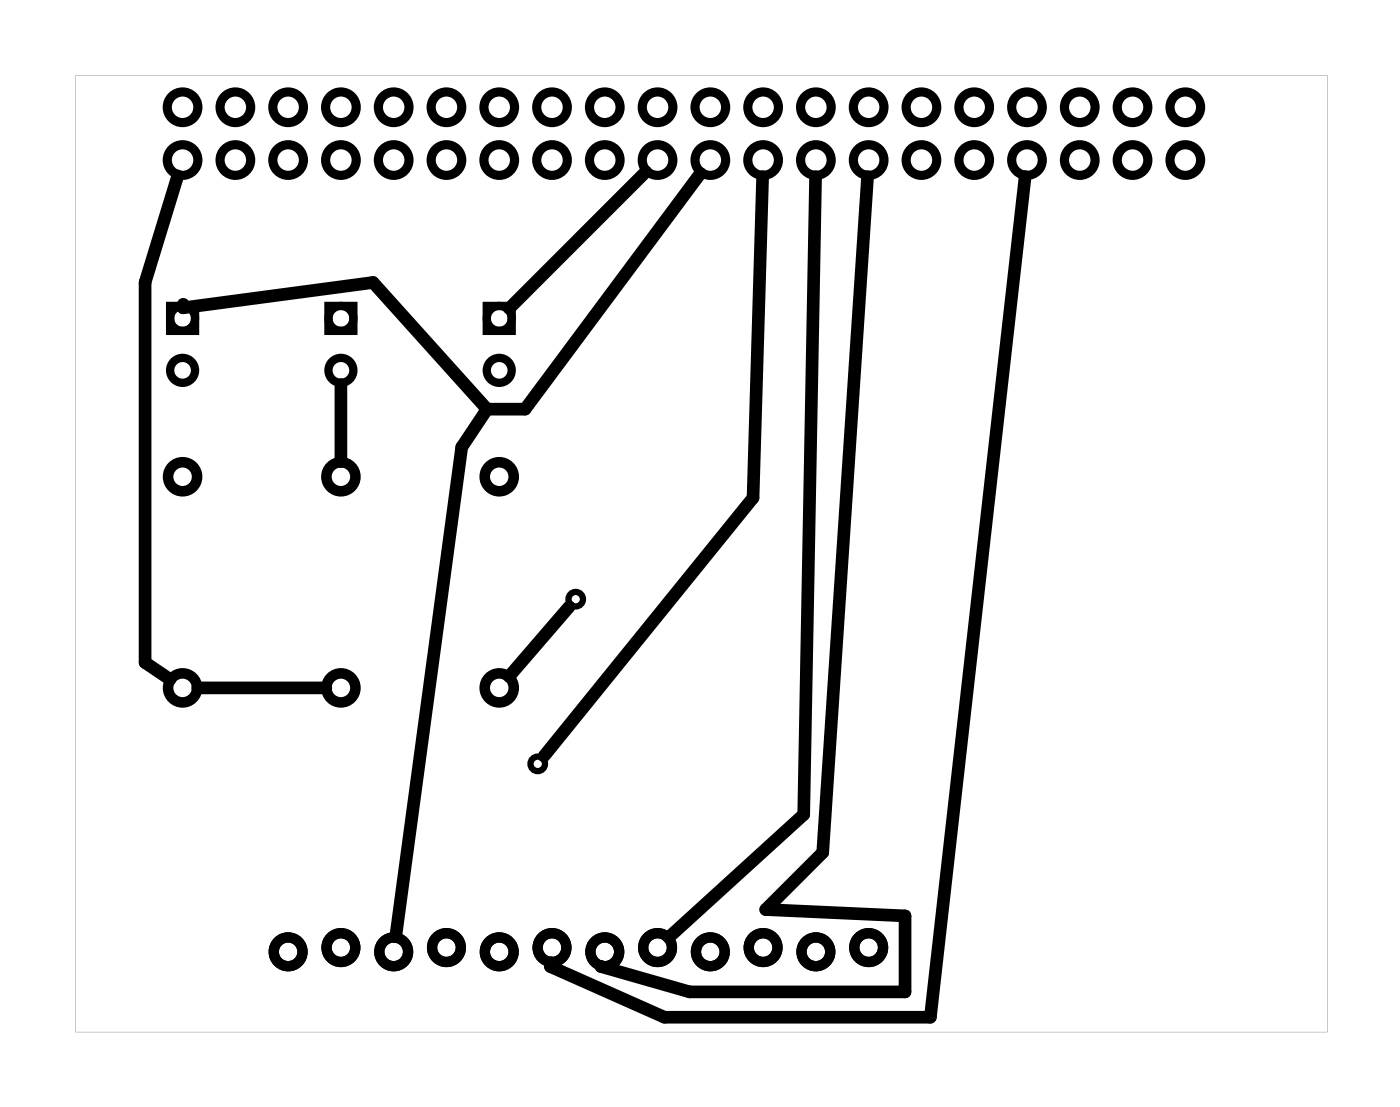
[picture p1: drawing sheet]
<svg xmlns="http://www.w3.org/2000/svg" width="67mm" height="53mm" viewBox="0 0 67 53" stroke-linecap="round" stroke-linejoin="round" font-family="sans-serif">
<path d="M3.6 3.6v46.1h60.3v-46.1zM3.6 3.6h60.3v46.1h-60.3z" fill="#000"/>
<g fill="none" stroke="#000" stroke-width=".44">
<circle cx="8.8" cy="5.2" r=".74"/>
<circle cx="8.8" cy="7.7" r=".74"/>
<circle cx="11.3" cy="5.2" r=".74"/>
<circle cx="11.3" cy="7.7" r=".74"/>
<circle cx="13.9" cy="5.2" r=".74"/>
<circle cx="13.9" cy="7.7" r=".74"/>
<circle cx="16.4" cy="5.2" r=".74"/>
<circle cx="16.4" cy="7.7" r=".74"/>
<circle cx="18.9" cy="5.2" r=".74"/>
<circle cx="18.9" cy="7.7" r=".74"/>
<circle cx="21.5" cy="5.2" r=".74"/>
<circle cx="21.5" cy="7.7" r=".74"/>
<circle cx="24" cy="5.2" r=".74"/>
<circle cx="24" cy="7.7" r=".74"/>
<circle cx="26.6" cy="5.2" r=".74"/>
<circle cx="26.6" cy="7.7" r=".74"/>
<circle cx="29.1" cy="5.2" r=".74"/>
<circle cx="29.1" cy="7.7" r=".74"/>
<circle cx="31.6" cy="5.2" r=".74"/>
<circle cx="31.6" cy="7.7" r=".74"/>
<circle cx="34.2" cy="5.2" r=".74"/>
<circle cx="34.2" cy="7.7" r=".74"/>
<circle cx="36.7" cy="5.2" r=".74"/>
<circle cx="36.7" cy="7.7" r=".74"/>
<circle cx="39.3" cy="5.2" r=".74"/>
<circle cx="39.3" cy="7.7" r=".74"/>
<circle cx="41.8" cy="5.2" r=".74"/>
<circle cx="41.8" cy="7.7" r=".74"/>
<circle cx="44.3" cy="5.2" r=".74"/>
<circle cx="44.3" cy="7.7" r=".74"/>
<circle cx="46.9" cy="5.2" r=".74"/>
<circle cx="46.9" cy="7.7" r=".74"/>
<circle cx="49.4" cy="5.2" r=".74"/>
<circle cx="49.4" cy="7.7" r=".74"/>
<circle cx="52" cy="5.2" r=".74"/>
<circle cx="52" cy="7.7" r=".74"/>
<circle cx="54.5" cy="5.2" r=".74"/>
<circle cx="54.5" cy="7.7" r=".74"/>
<circle cx="57" cy="5.2" r=".74"/>
<circle cx="57" cy="7.7" r=".74"/>
</g>
<g fill="none" stroke="#000" stroke-width=".4">
<path d="M8.2 14.7h1.2v1.2h-1.2zM15.8 14.7h1.2v1.2h-1.2zM23.4 14.7h1.2v1.2h-1.2z"/>
<circle cx="8.8" cy="15.3" r=".6"/>
<circle cx="8.8" cy="17.8" r=".6"/>
<circle cx="16.4" cy="15.3" r=".6"/>
<circle cx="16.4" cy="17.8" r=".6"/>
<circle cx="24" cy="15.3" r=".6"/>
<circle cx="24" cy="17.8" r=".6"/>
</g>
<g fill="none" stroke="#000" stroke-width=".51">
<circle cx="8.8" cy="33.1" r=".7"/>
<circle cx="8.8" cy="22.9" r=".7"/>
<circle cx="16.4" cy="33.1" r=".7"/>
<circle cx="16.4" cy="22.9" r=".7"/>
<circle cx="24" cy="33.1" r=".7"/>
<circle cx="24" cy="22.9" r=".7"/>
</g>
<g fill="none" stroke="#000" stroke-width=".5">
<circle cx="13.9" cy="45.8" r=".69"/>
<circle cx="16.4" cy="45.6" r=".69"/>
<circle cx="18.9" cy="45.8" r=".69"/>
<circle cx="21.5" cy="45.6" r=".69"/>
<circle cx="24" cy="45.8" r=".69"/>
<circle cx="26.6" cy="45.6" r=".69"/>
<circle cx="29.1" cy="45.8" r=".69"/>
<circle cx="31.6" cy="45.6" r=".69"/>
<circle cx="34.2" cy="45.8" r=".69"/>
<circle cx="36.7" cy="45.6" r=".69"/>
<circle cx="39.3" cy="45.8" r=".69"/>
<circle cx="41.8" cy="45.6" r=".69"/>
</g>
<g fill="none" stroke="#000" stroke-width=".3">
<circle cx="25.9" cy="36.8" r=".35"/>
<circle cx="27.7" cy="28.8" r=".35"/>
</g>
<g fill="none" stroke="#000" stroke-width=".61">
<path d="M8.6 8.5l-1.6 5.1v18.3l1.2 .8M8.8 14.6v.2l9.2-1.2 5.4 6.1M16.4 18.5v3.7M23.4 19.7l-1.2 1.8-3.2 23.6M31.1 8.3l-6.6 6.5M33.7 8.3l-8.4 11.4h-1.9M36.7 8.5l-.5 15.5-10 12.4M39.3 8.5l-.6 30.7-6.5 5.9M41.8 8.5l-2.2 32.5-2.7 2.8 6.7 .3v3.6h-10.4l-4.3-1.2M49.3 8.5l-4.5 40.5h-12.8l-5.5-2.5v-.2M9.5 33.1h6.2M27.4 29.2l-2.9 3.4"/>
<path d="M28.9 46.5h.1"/>
</g>
</svg>
